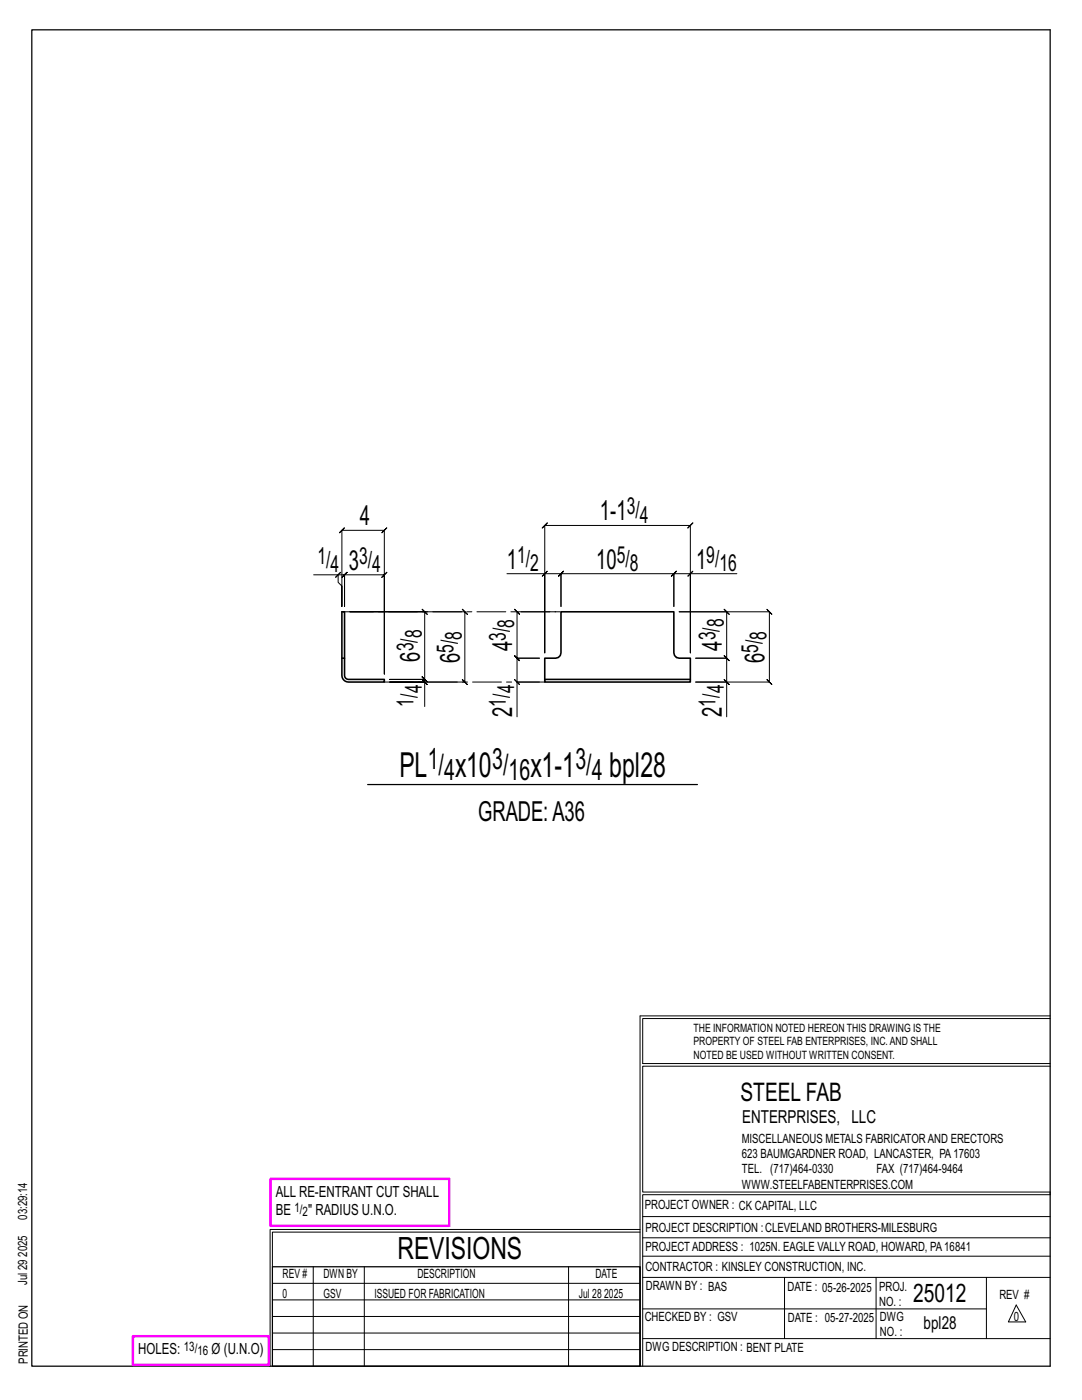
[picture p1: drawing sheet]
<svg xmlns="http://www.w3.org/2000/svg" width="216mm" height="279mm" viewBox="0 0 216 279" stroke-linecap="round" stroke-linejoin="round" font-family="sans-serif">
<defs><g id="words">
<g font-size="6.9">
<text x="79.7" y="155.1">PL</text>
<text x="90.8" y="155.1">x10</text>
<text x="105.8" y="155.1">x1-1</text>
<text x="121.5" y="155.1">bpl28</text>
</g>
<text font-size="6.1" x="79.3" y="251.3">REVISIONS</text>
<g font-size="5.9">
<text x="85.3" y="153.6">1/</text>
<text x="88.6" y="155.6">4</text>
<text x="98.2" y="153.6">3/</text>
<text x="101.5" y="155.6">16</text>
<text x="114.8" y="153.6">3/</text>
<text x="118.1" y="155.6">4</text>
</g>
<g font-size="5.5">
<text x="71.8" y="104.8">4</text>
<text x="119.7" y="103.9">1-1</text>
<text x="69.6" y="113.7">3</text>
<text x="101.2" y="113.5">1</text>
<text x="119" y="113.5">10</text>
<text x="138.9" y="113.5">1</text>
<text x="102.2" y="129.9" transform="rotate(-90 102.2 129.9)">4</text>
<text x="144" y="129.9" transform="rotate(-90 144 129.9)">4</text>
<text x="83.8" y="132" transform="rotate(-90 83.8 132)">6</text>
<text x="91.8" y="132.3" transform="rotate(-90 91.8 132.3)">6</text>
<text x="152.5" y="132.3" transform="rotate(-90 152.5 132.3)">6</text>
<text x="102.2" y="143.1" transform="rotate(-90 102.2 143.1)">2</text>
<text x="144" y="143.1" transform="rotate(-90 144 143.1)">2</text>
<text x="95.4" y="163.8">GRADE:A36</text>
</g>
<g font-size="5.1">
<text x="147.8" y="219.8">STEEL FAB</text>
<text x="182.2" y="259.9">25012</text>
</g>
<g font-size="4.7">
<text x="125.1" y="102.6">3/</text>
<text x="127.7" y="104.3">4</text>
<text x="63.3" y="112.5">1/</text>
<text x="71.6" y="112.5">3/</text>
<text x="103.2" y="112.3">1/</text>
<text x="105.8" y="113.9">2</text>
<text x="123.1" y="112.3">5/</text>
<text x="125.7" y="113.9">8</text>
<text x="140.9" y="112.3">9/</text>
<text x="143.5" y="113.9">16</text>
<text x="65.9" y="114.1">4</text>
<text x="74.3" y="114.1">4</text>
<text x="102.6" y="125.3" transform="rotate(-90 102.6 125.3)">8</text>
<text x="144.4" y="125.2" transform="rotate(-90 144.4 125.2)">8</text>
<text x="82.5" y="130" transform="rotate(-90 82.5 130)">3/</text>
<text x="84.2" y="127.4" transform="rotate(-90 84.2 127.4)">8</text>
<text x="90.5" y="130.3" transform="rotate(-90 90.5 130.3)">5/</text>
<text x="92.2" y="127.6" transform="rotate(-90 92.2 127.6)">8</text>
<text x="100.9" y="127.9" transform="rotate(-90 100.9 127.9)">3/</text>
<text x="142.8" y="127.8" transform="rotate(-90 142.8 127.8)">3/</text>
<text x="151.3" y="130.3" transform="rotate(-90 151.3 130.3)">5/</text>
<text x="152.9" y="127.6" transform="rotate(-90 152.9 127.6)">8</text>
<text x="82.5" y="141" transform="rotate(-90 82.5 141)">1/</text>
<text x="84.2" y="138.4" transform="rotate(-90 84.2 138.4)">4</text>
<text x="100.9" y="141" transform="rotate(-90 100.9 141)">1/</text>
<text x="102.6" y="138.4" transform="rotate(-90 102.6 138.4)">4</text>
<text x="142.8" y="141" transform="rotate(-90 142.8 141)">1/</text>
<text x="144.4" y="138.4" transform="rotate(-90 144.4 138.4)">4</text>
</g>
<g font-size="3.6">
<text x="148.1" y="224.1">ENTERPRISES, LLC</text>
<text x="184.3" y="265.2">bpl28</text>
</g>
<g font-size="3.1">
<text x="55" y="238.9">ALL RE-ENTRANT CUT SHALL</text>
<text x="55" y="242.5">BE</text>
<text x="61.5" y="242.5">&quot; RADIUS U.N.O.</text>
<text x="27.6" y="270.2">HOLES:</text>
<text x="42.2" y="270.2">Ø (U.N.O)</text>
</g>
<g font-size="2.6">
<text x="58.8" y="241.8">1/</text>
<text x="60.4" y="242.7">2</text>
<text x="36.7" y="269.6">13/</text>
<text x="39.4" y="270.5">16</text>
</g>
<g font-size="2.5">
<text x="148" y="231.2">623 BAUMGARDNER ROAD, LANCASTER, PA17603</text>
<text x="148" y="228.1">MISCELLANEOUS METALS FABRICATORAND ERECTORS</text>
<text x="148" y="237.2">WWW.STEELFABENTERPRISES.COM</text>
<text x="148" y="234.2">TEL. (717)464-0330</text>
<text x="174.9" y="234.2">FAX (717)464-9464</text>
<text x="5.4" y="243.4" transform="rotate(-90 5.4 243.4)">03:29:14</text>
<text x="128.7" y="241.3">PROJECT OWNER : CK CAPITAL, LLC</text>
<text x="128.8" y="246">PROJECT DESCRIPTION :CLEVELAND BROTHERS-MILESBURG</text>
<text x="5.4" y="250.8" transform="rotate(-90 5.4 250.8)">2025</text>
<text x="128.8" y="249.7">PROJECTADDRESS : 1025N. EAGLE VALLY ROAD, HOWARD, PA16841</text>
<text x="5.4" y="256.5" transform="rotate(-90 5.4 256.5)">Jul 29</text>
<text x="56.4" y="255">REV #</text>
<text x="64.5" y="255">DWN BY</text>
<text x="83.3" y="255">DESCRIPTION</text>
<text x="118.8" y="255">DATE</text>
<text x="128.8" y="253.7">CONTRACTOR : KINSLEY CONSTRUCTION, INC.</text>
<text x="128.9" y="257.5">DRAWN BY : BAS</text>
<text x="157.1" y="257.6">DATE : 05-26-2025</text>
<text x="175.4" y="257.7">PROJ.</text>
<text x="56.4" y="259">0</text>
<text x="64.5" y="259">GSV</text>
<text x="74.7" y="259">ISSUED FOR FABRICATION</text>
<text x="115.5" y="259">Jul 28</text>
<text x="120.6" y="259">2025</text>
<text x="128.6" y="263.7">CHECKED BY : GSV</text>
<text x="157.2" y="263.7">DATE : 05-27-2025</text>
<text x="175.4" y="260.7">NO. :</text>
<text x="175.6" y="263.7">DWG</text>
<text x="199.4" y="259.2">REV #</text>
<text x="202.3" y="263.7">0</text>
<text x="128.8" y="269.7">DWG DESCRIPTION : BENT PLATE</text>
<text x="175.6" y="266.7">NO. :</text>
<text x="5.5" y="272.2" transform="rotate(-90 5.5 272.2)">PRINTED ON</text>
</g>
<g font-size="2.3">
<text x="138.4" y="208.6">PROPERTY OF STEEL FAB ENTERPRISES, INC.AND SHALL</text>
<text x="138.4" y="205.9">THE INFORMATION NOTED HEREON THIS DRAWING IS THE</text>
<text x="138.4" y="211.3">NOTED BE USED WITHOUT WRITTEN CONSENT.</text>
</g>
</g></defs>
<g fill="none" stroke="#000" stroke-width=".2">
<path d="M62.6 114.7h4.9v1.5l.7 .8v4v-15.2l-.5 .5 1-1-.5 .5h8.5l-.5 .5 1-1-.5 .5v28.7v-19.8l.5-.5-1 1 .5-.5h-8l.5-.5-1 1 .5-.5v6.3v-6.3l.5-.5-1 1 .5-.5h-1.2M67 115.2l1-1zM101.2 114.5h7.5v15.8v-25.4l-.5 .5 1-1-.5 .5h29.1l-.5 .5 1-1-.5 .5v25.4v-15.8h9.2M108.7 114.5l.5-.5-1 1zM108.7 114.5h3.2l-.5 .5 1-1-.5 .5v6.5v-6.5l-.5 .5 1-1-.5 .5h22.6l-.5 .5 1-1-.5 .5v6.5v-6.5l-.5 .5 1-1-.5 .5h3.3M137.8 114.5l.5-.5-1 1zM84.2 135.6l1 1zM84.7 136.1v-.5l.5 .5-1-1 .5 .5h-7h7l.5 .5-1-1 .5 .5v-13.5l.5 .5-1-1 .5 .5h-14.9h23l-.5-.5 1 1-.5-.5v14l-.5-.5 1 1-.5-.5h-15.1h7v4.9M102.7 135.6l1 1zM107.6 136.1h-4.4v7M110.9 122.1h-7.7l-.5-.5 1 1-.5-.5v9.3l-.5-.5 1 1-.5-.5h4.4h-4.4l-.5-.5 1 1-.5-.5v4.7M144.5 135.6l1 1z"/>
<path d="M145 136.1v-4.7l.5 .5-1-1 .5 .5h-6.2h6.2l.5 .5-1-1 .5 .5v-9.3l.5 .5-1-1 .5 .5h-9.5h18l-.5-.5 1 1-.5-.5v14l-.5-.5 1 1-.5-.5h-14.7h6.2v7M127.7 202.7v70M127.7 202.7h81.8M209.5 203.3h-81.3v9h81.3M209.5 212.8h-81.3v25.1h81.3v.5h-81.3v34.3M54.4 259.4h73.3M54.4 256.1h73.3M62.5 252.8v19.9M72.7 252.8v19.9M113.4 252.8v19.9M127.7 245.4h-73.8v27.3M127.7 245.9h-73.3v6.9"/>
<path d="M128.2 242.8h81.3M128.2 254.9h81.3M128.2 250.7h81.3M128.2 247h81.3M156.5 254.9v12.2M174.8 254.9v12.2M196.8 254.9v12.2M54.4 269.3h73.3M54.4 266h73.3M54.4 262.7h73.3M128.2 261.2h68.6M128.2 267.1h81.3"/>
<path d="M202.8 260.4l1.9 3.4h-3.5z"/>
</g>
<path d="M6.3 6h203.2v266.7h-203.2zM73.4 156.6h65.8M54.4 252.8h73.3v19.9h-73.3z" fill="none" stroke="#000" stroke-width=".25"/>
<path d="M54 235.3h35.6v9.3h-35.6zM26.5 266.7h27.1v5.7h-27.1z" fill="none" stroke="#f0f" stroke-width=".5"/>
<path d="M68.2 131.4h.5v3.4l.2 .4 .2 .3 .4 .1h7.2v.5h-7.2a1.32 1.32 0 0 1-1.3-1.3zM68.2 131.4v-9.3h.5v9.3M108.7 135.6h29.1v.5h-29.1zM108.7 135.6v-4.2h2.2l.5-.2 .4-.4 .1-.5v-8.2h22.6v8.2l.1 .5 .4 .4 .5 .2h2.3v4.2" fill="none" stroke="#000" stroke-width=".32"/>
<path d="M68.7 122.1h43.2M76.7 136.1h32" fill="none" stroke="#000" stroke-width=".2" stroke-dasharray="5.8 1 1 1"/>
<use href="#words"/>
</svg>
